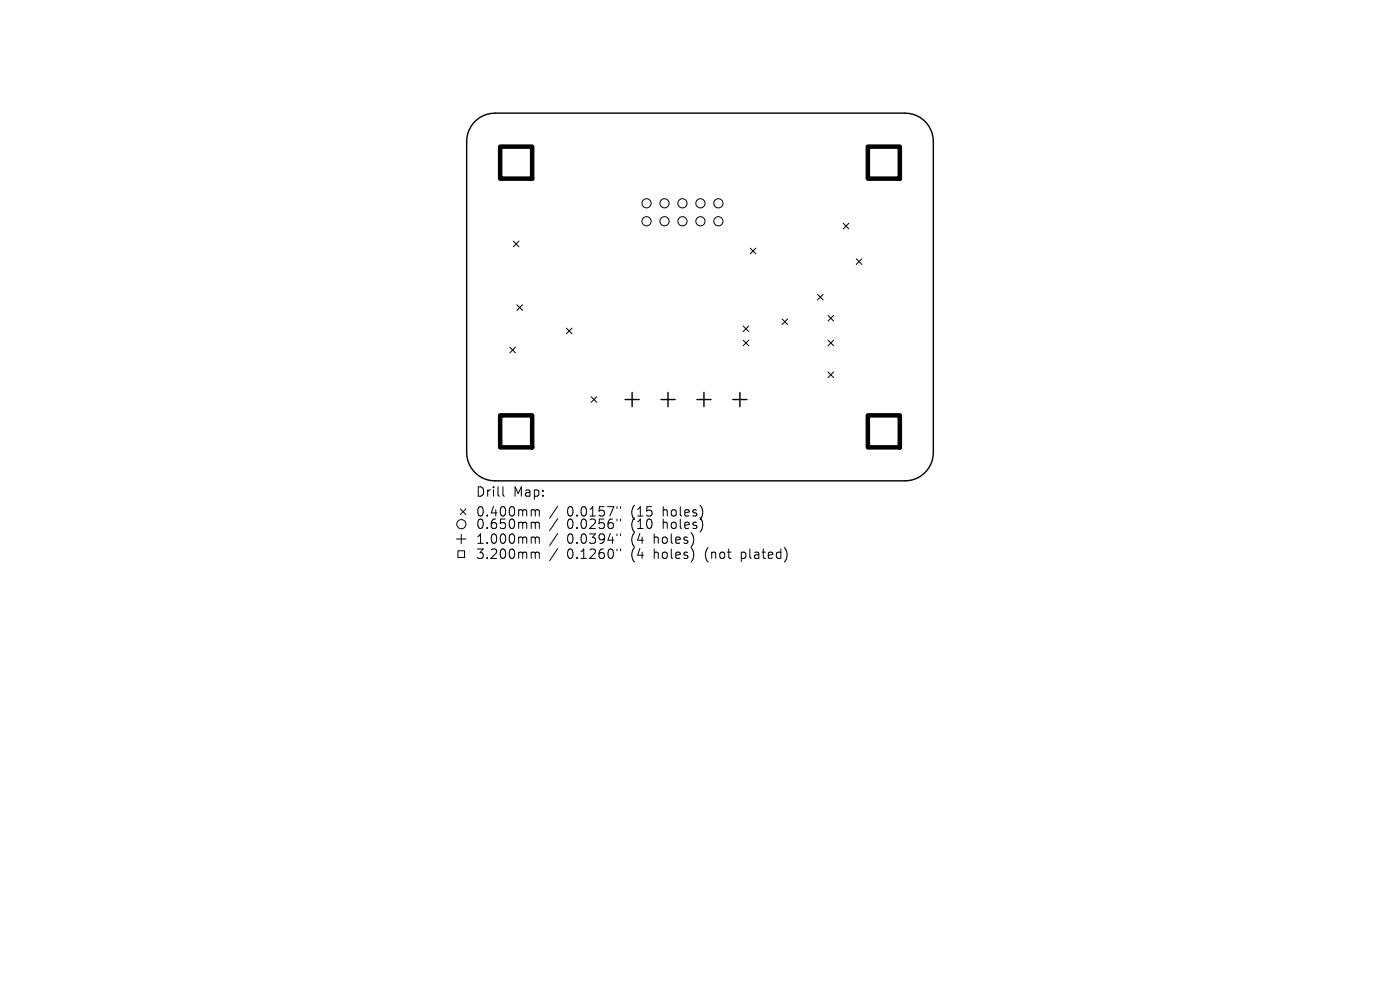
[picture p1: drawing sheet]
<svg xmlns="http://www.w3.org/2000/svg" width="297mm" height="210mm" viewBox="0 0 297 210" stroke-linecap="round" stroke-linejoin="round" font-family="sans-serif">
<defs><g id="words">
<g font-size="2.8">
<text x="100.9" y="105.6">Drill</text>
<text x="108.8" y="105.6">Map:</text>
<text x="100.9" y="109.8">0.400mm</text>
<text x="100.9" y="112.4">0.650mm</text>
<text x="120.1" y="109.8">0.0157&quot;</text>
<text x="120.1" y="112.4">0.0256&quot;</text>
<text x="133.7" y="109.8">(15</text>
<text x="133.7" y="112.4">(10</text>
<text x="140.5" y="109.8">holes)</text>
<text x="140.5" y="112.4">holes)</text>
<text x="100.9" y="115.6">1.000mm</text>
<text x="100.9" y="118.8">3.200mm</text>
<text x="120.1" y="115.6">0.0394&quot;</text>
<text x="120.1" y="118.8">0.1260&quot;</text>
<text x="133.7" y="115.6">(4</text>
<text x="133.7" y="118.8">(4</text>
<text x="138.6" y="115.6">holes)</text>
<text x="138.6" y="118.8">holes)</text>
<text x="149.5" y="118.8">(not</text>
<text x="157.3" y="118.8">plated)</text>
</g>
</g></defs>
<path d="M101.1 25.5a6 6 0 0 1 3.9-1.5h87a6 6 0 0 1 6 6v66a6 6 0 0 1-6 6h-87a6 6 0 0 1-6-6v-66a6 6 0 0 1 2.1-4.5zM132.6 84.8h3M134.1 83.3v3M140.2 84.8h3M141.7 83.3v3M147.8 84.8h3M149.3 83.3v3M155.5 84.8h3M157 83.3v3" fill="none" stroke="#000" stroke-width=".3"/>
<g fill="none" stroke="#000" stroke-width=".21">
<path d="M108.9 51.2l1.2 1.2M110.1 51.2l-1.2 1.2M159.2 52.7l1.2 1.2M160.4 52.7l-1.2 1.2M178.9 47.4l1.2 1.2M180.1 47.4l-1.2 1.2M181.7 54.9l1.2 1.2M182.9 54.9l-1.2 1.2M108.2 73.7l1.2 1.2M109.4 73.7l-1.2 1.2M109.7 64.7l1.2 1.2M110.9 64.7l-1.2 1.2"/>
<path d="M120.2 69.6l1.2 1.2M121.4 69.6l-1.2 1.2M157.7 69.2l1.2 1.2M157.7 72.2l1.2 1.2M158.9 69.2l-1.2 1.2M158.9 72.2l-1.2 1.2M165.9 67.7l1.2 1.2M167.1 67.7l-1.2 1.2M173.4 62.4l1.2 1.2M174.6 62.4l-1.2 1.2M175.7 66.9l1.2 1.2M175.7 72.2l1.2 1.2"/>
<path d="M175.7 78.9l1.2 1.2M176.9 66.9l-1.2 1.2M176.9 72.2l-1.2 1.2M176.9 78.9l-1.2 1.2M125.4 84.2l1.2 1.2M126.6 84.2l-1.2 1.2M96.9 114.3h2M97.1 116.8h1.5v1.4h-1.5zM97.7 108l1.2 1.2M97.9 113.3v2M98.9 108l-1.2 1.2M106.7 103.3v1.7l.3 .3"/>
<path d="M113 108.1h.3l.3 .3M113 110.8h.3l.3 .3M113 113.9h.3l.3 .3M113 117.1h.3l.3 .3M113.6 108.4l.2-.3 .5 .1 .1 1.3M113.6 108.4v1.1M113.6 111.1v1M113.6 114.2v1.1M113.6 117.4v1.1M113.6 111.1l.2-.3 .5 .1 .1 1.2M113.6 114.2l.2-.3 .5 .1 .1 1.3M113.6 117.4l.2-.3 .5 .1 .1 1.3"/>
<path d="M118.3 107.4l-1.7 2.5M118.3 110l-1.7 2.6M118.3 113.2l-1.7 2.5M118.3 116.4l-1.7 2.5M130.9 107.5v.3M130.9 110.1v.4M130.9 113.3v.3M130.9 116.5v.3M131.6 107.5v.3M131.6 110.1v.4M131.6 113.3v.3M131.6 116.5v.3"/>
<path d="M146.9 116.6l.3 .9-.3 1.3M147.1 113.8l.1 .9-.3 .9M148.8 107.6l.3 .9-.3 1.3M148.8 110.2l.3 1-.3 1.3M166.5 116.3a2.35 2.35 0 0 1 0 2.8"/>
<circle cx="137.2" cy="46.9" r=".97"/>
<circle cx="137.2" cy="43.1" r=".97"/>
<circle cx="141" cy="46.9" r=".97"/>
<circle cx="141" cy="43.1" r=".97"/>
<circle cx="144.8" cy="46.9" r=".97"/>
<circle cx="144.8" cy="43.1" r=".97"/>
<circle cx="148.6" cy="46.9" r=".97"/>
<circle cx="148.6" cy="43.1" r=".97"/>
<circle cx="152.4" cy="46.9" r=".97"/>
<circle cx="152.4" cy="43.1" r=".97"/>
<circle cx="97.9" cy="111.2" r=".97"/>
</g>
<path d="M106.1 31.1h6.8v6.8h-6.8zM184.1 31.1h6.8v6.8h-6.8zM106.1 88.1h6.8v6.8h-6.8zM184.1 88.1h6.8v6.8h-6.8z" fill="none" stroke="#000" stroke-width=".96"/>
<use href="#words"/>
</svg>
